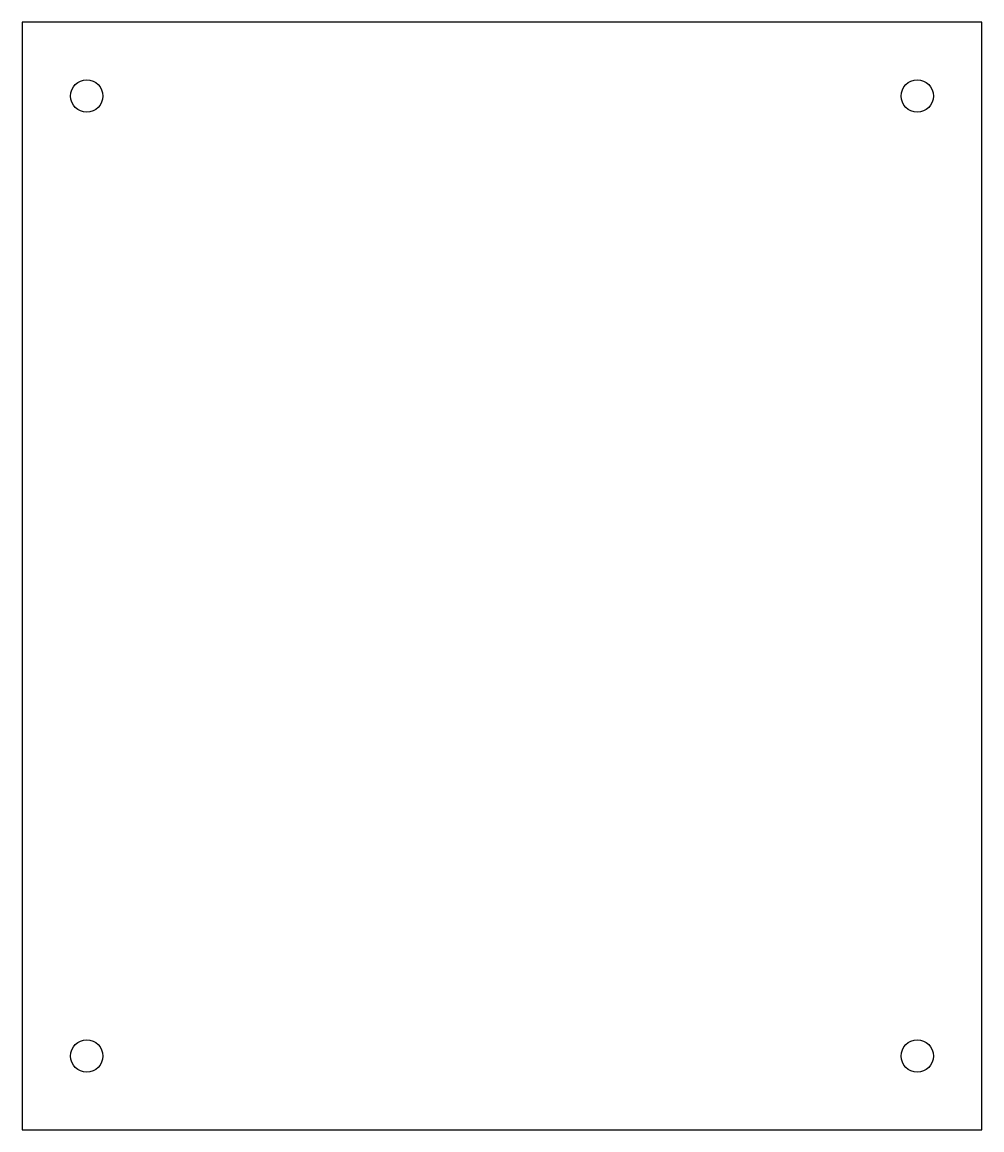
# Model space of a CAD drawing. Header units: millimetres. Extents: x 0 to 104, y 0 to 120.
import ezdxf

# ---------------------------------------------------------------- set-up
doc = ezdxf.new("R2010")
doc.units = ezdxf.units.MM

msp = doc.modelspace()

# ---------------------------------------------------------------- linework, layer by layer
for p, q in [((0, 120), (0, 0)), ((104, 120), (0, 120)), ((104, 0), (104, 120)), ((0, 0), (104, 0))]:
    msp.add_line(p, q)
for centre in [(7, 112), (97, 112), (7, 8), (97, 8)]:
    msp.add_circle(centre, 1.75)

doc.saveas('drawing.dxf')
